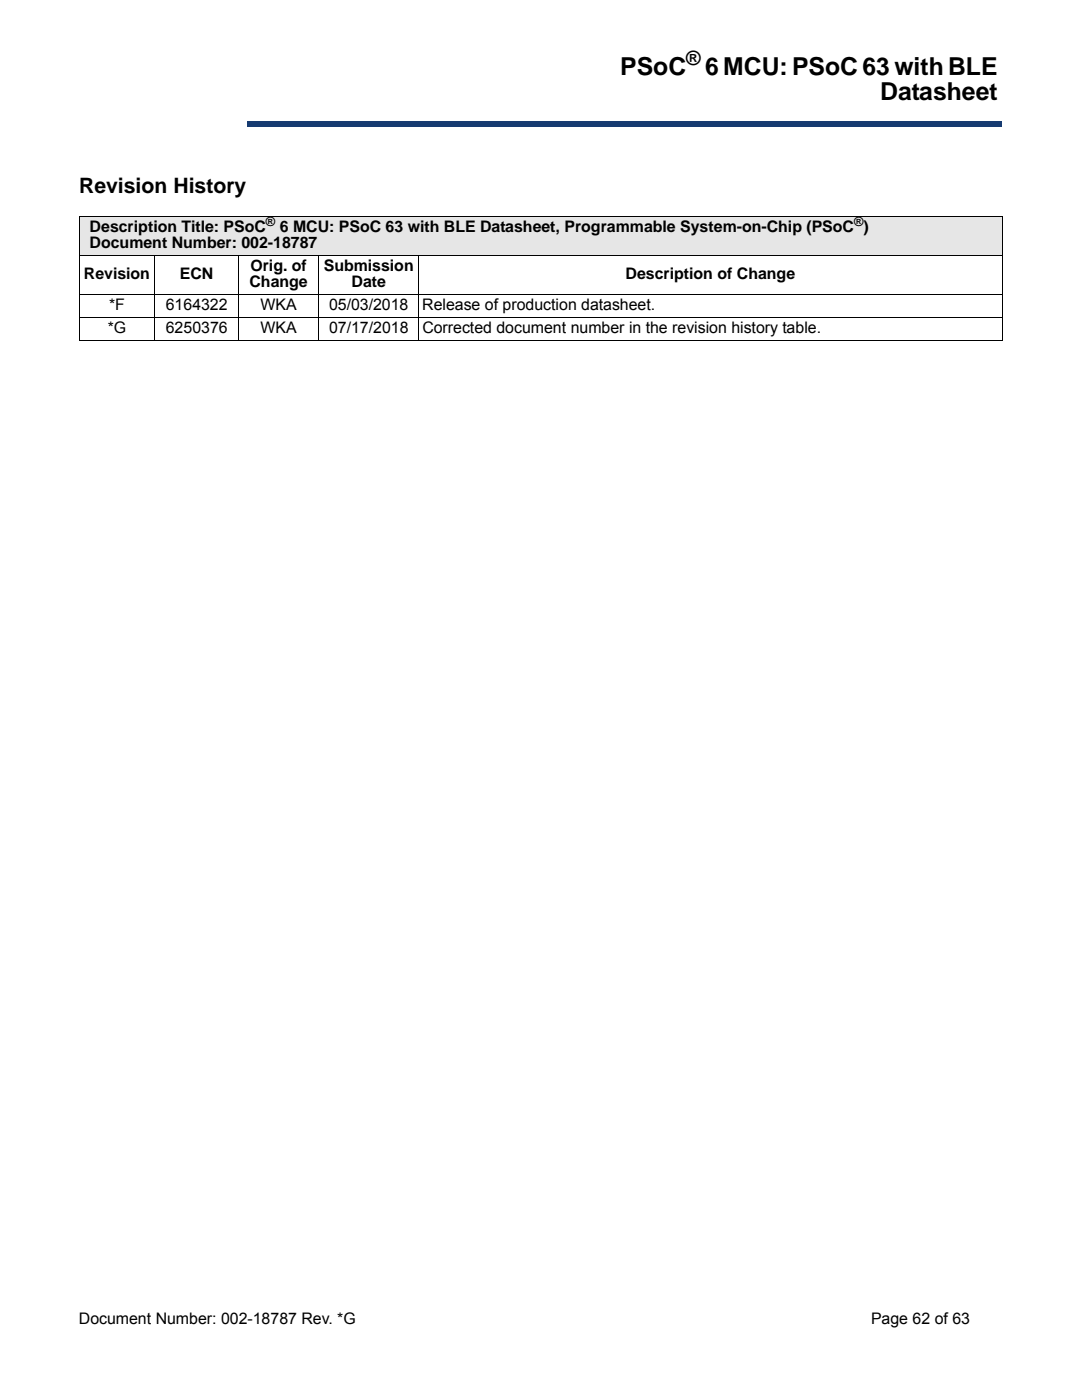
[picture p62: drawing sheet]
<svg xmlns="http://www.w3.org/2000/svg" width="216mm" height="279mm" viewBox="0 0 216 279" stroke-linecap="round" stroke-linejoin="round" font-family="sans-serif">
<defs><g id="words">
<g font-size="4.9">
<text x="123.8" y="15">PSoC</text>
<text x="140.7" y="15">6 MCU: PSoC 63 with BLE</text>
<text x="175.6" y="20">Datasheet</text>
</g>
<text font-size="4.2" x="15.8" y="38.6">Revision History</text>
<text font-size="3.9" x="136.9" y="13">®</text>
<g font-size="3.2">
<text x="17.9" y="46.4">Description Title: PSoC</text>
<text x="55.8" y="46.4">6 MCU: PSoC 63 with BLE Datasheet, Programmable System-on-Chip (PSoC )</text>
<text x="17.9" y="49.5">Document Number: 002-18787</text>
<text x="16.7" y="55.7">Revision</text>
<text x="35.9" y="55.7">ECN</text>
<text x="49.8" y="57.3">Change</text>
<text x="50" y="54.1">Orig. of</text>
<text x="64.6" y="54.1">Submission</text>
<text x="70.1" y="57.3">Date</text>
<text x="124.8" y="55.7">Description of Change</text>
<text x="21.8" y="61.9">*F</text>
<text x="33.1" y="61.9">6164322</text>
<text x="52" y="61.9">WKA</text>
<text x="65.7" y="61.9">05/03/2018</text>
<text x="84.3" y="61.9">Release of production datasheet.</text>
<text x="21.5" y="66.5">*G</text>
<text x="33.1" y="66.5">6250376</text>
<text x="52" y="66.5">WKA</text>
<text x="65.7" y="66.5">07/17/2018</text>
<text x="84.3" y="66.5">Corrected document number in the revision history table.</text>
<text x="15.7" y="264.1">Document Number: 002-18787 Rev. *G</text>
<text x="173.8" y="264.1">Page 62 of 63</text>
</g>
<g font-size="2.5">
<text x="53.1" y="45.1">®</text>
<text x="170.4" y="45.1">®</text>
</g>
</g></defs>
<path d="M49.3 24.3h150.5v1h-150.5z" fill="#163b71"/>
<path d="M49.3 24.3h150.6" fill="none" stroke="#163b71" stroke-width=".2"/>
<path d="M199.7 24.3h.2v1h-.2z" fill="#163b71"/>
<path d="M49.3 25.3h150.5" fill="none" stroke="#163b71" stroke-width=".2"/>
<path d="M49.3 24.3h.1v1h-.1z" fill="#163b71"/>
<path d="M15.8 43.2h184.1v7.7h-184.1z" fill="#e6e6e6"/>
<path d="M15.7 43.2h184.3M15.7 50.9h184.3M15.7 58.7h184.3M15.8 43.3v24.5M30.9 50.8v17.2M47.6 50.8v17.2M63.6 50.8v17.2M83.6 50.8v17.2M199.9 43.3v24.5M15.7 63.3h184.3M15.7 67.9h184.3" fill="none" stroke="#000" stroke-width=".2"/>
<use href="#words"/>
</svg>
